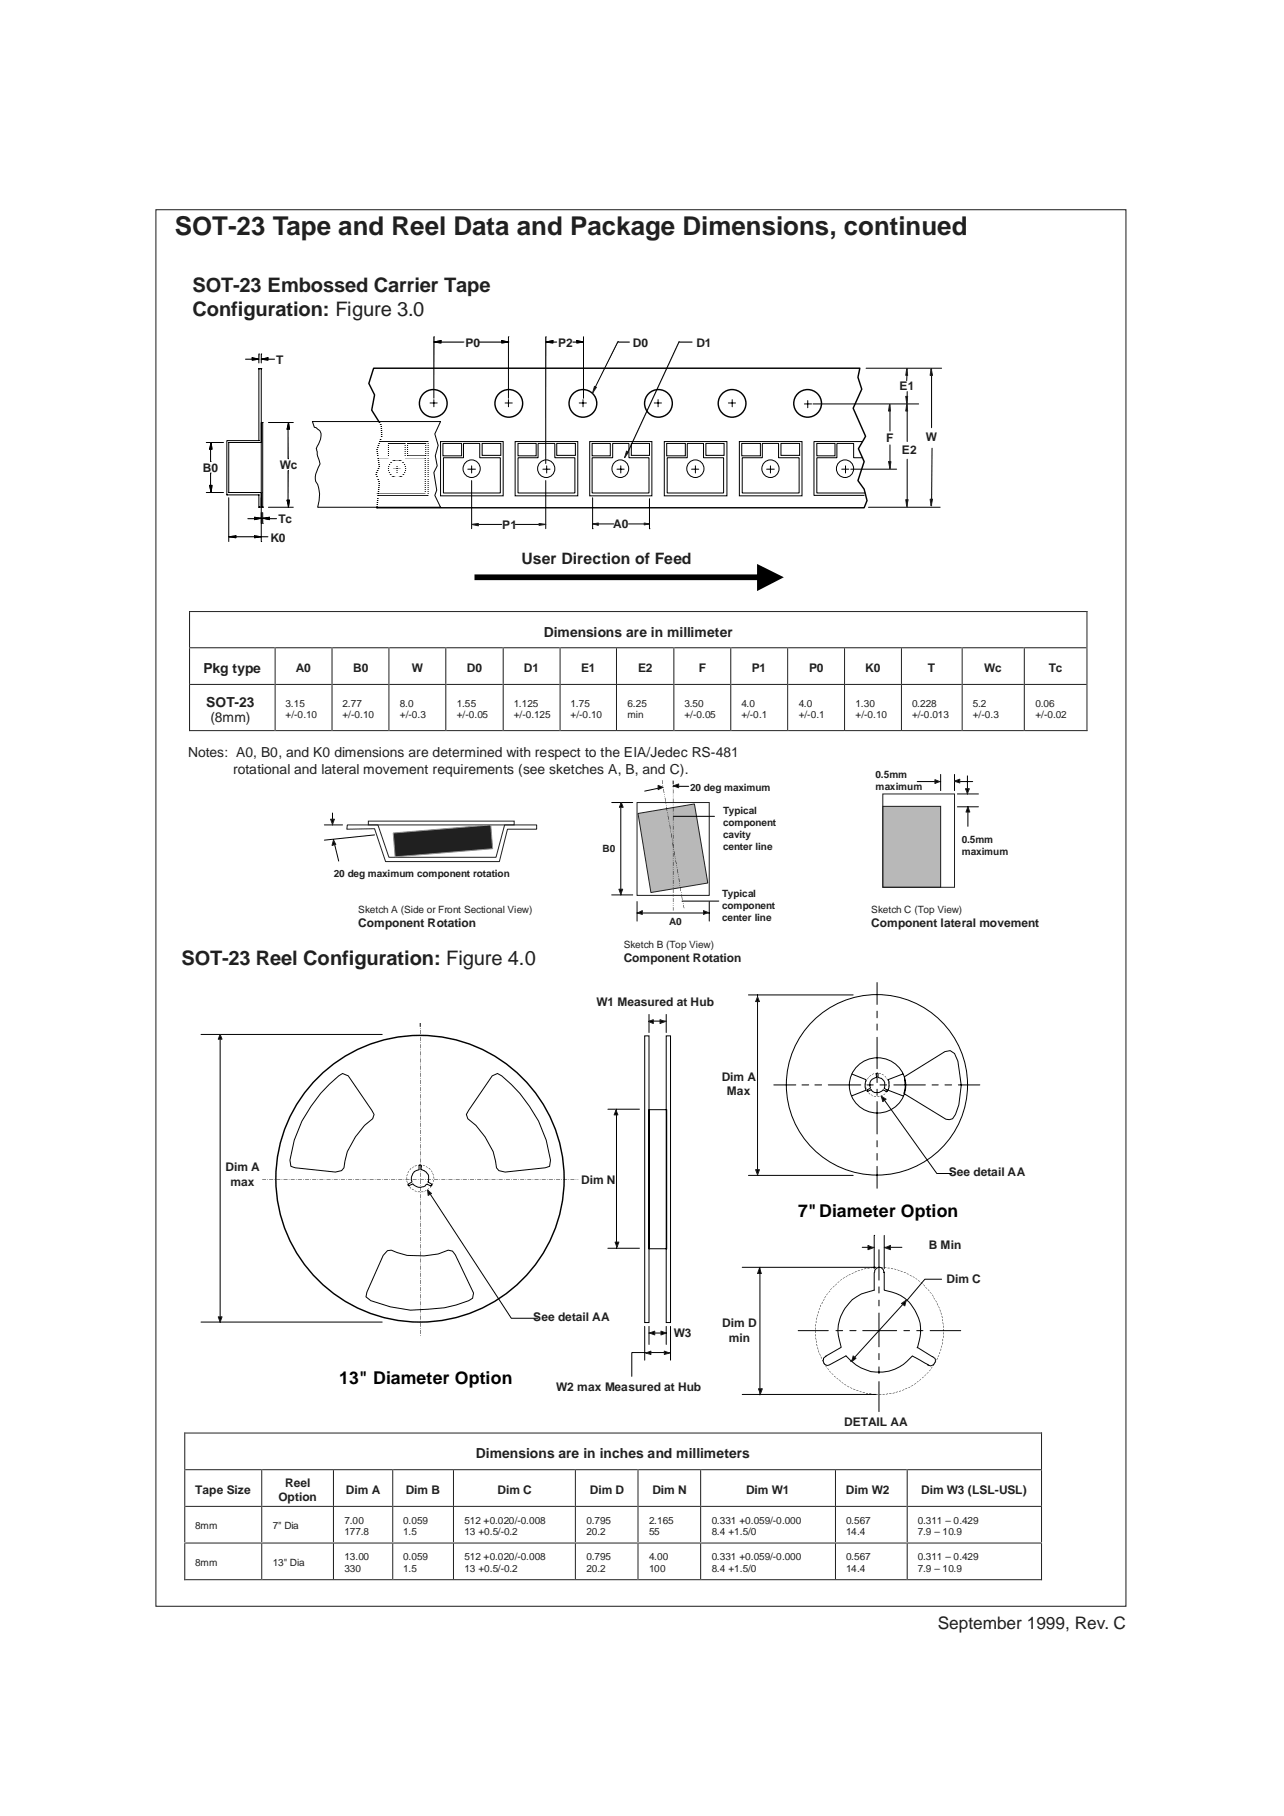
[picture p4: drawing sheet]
<svg xmlns="http://www.w3.org/2000/svg" width="210mm" height="297mm" viewBox="0 0 210 297" stroke-linecap="round" stroke-linejoin="round" font-family="sans-serif">
<defs><g id="words">
<text font-size="4.2" fill="#231f20" x="28.6" y="38.4">SOT-23 Tape and Reel Data and Package Dimensions, continued</text>
<g font-size="3.3" fill="#231f20">
<text x="31.5" y="47.8">SOT-23 Embossed Carrier Tape</text>
<text x="31.5" y="51.7">Configuration: Figure 3.0</text>
<text x="29.7" y="157.8">SOT-23 Reel Configuration: Figure 4.0</text>
</g>
<g font-size="2.9">
<text x="130.5" y="199">7&quot;Diameter Option</text>
<text x="55.4" y="226.4">13&quot; Diameter Option</text>
</g>
<text font-size="2.8" fill="#231f20" x="153.3" y="266.4">September 1999, Rev. C</text>
<text font-size="2.6" fill="#231f20" x="85.2" y="92.2">User Direction of Feed</text>
<g font-size="2.3" fill="#231f20">
<text x="88.9" y="104.2">Dimensions are in millimeter</text>
<text x="33.3" y="110.1">Pkg type</text>
<text x="33.7" y="115.6">SOT-23</text>
<text x="34.4" y="118.1">(8mm)</text>
<text x="30.8" y="123.9">Notes: A0, B0, and K0 dimensions are determined with respect to the EIA/Jedec RS-481</text>
<text x="38.1" y="126.6">rotational and lateral movement requirements (see sketches A, B, and C).</text>
<text x="77.8" y="238.5">Dimensions are in inches and millimeters</text>
</g>
<g font-size="1.9" fill="#231f20">
<text x="45.1" y="59.5">T</text>
<text x="76.1" y="56.7">P0</text>
<text x="91.2" y="56.7">P2</text>
<text x="103.4" y="56.7">D0</text>
<text x="113.8" y="56.7">D1</text>
<text x="147.1" y="63.8">E1</text>
<text x="33.2" y="77.1">B0</text>
<text x="45.8" y="76.7">Wc</text>
<text x="144.9" y="72.2">F</text>
<text x="147.4" y="74.3">E2</text>
<text x="151.4" y="72.2">W</text>
<text x="44.2" y="88.7">K0</text>
<text x="45.5" y="85.6">Tc</text>
<text x="82.1" y="86.6">P1</text>
<text x="100.2" y="86.4">A0</text>
<text x="48.3" y="109.9">A0</text>
<text x="57.7" y="109.9">B0</text>
<text x="67.3" y="109.9">W</text>
<text x="76.3" y="109.9">D0</text>
<text x="85.6" y="109.9">D1</text>
<text x="95" y="109.9">E1</text>
<text x="104.3" y="109.9">E2</text>
<text x="114.2" y="109.9">F</text>
<text x="122.9" y="109.9">P1</text>
<text x="132.3" y="109.9">P0</text>
<text x="141.4" y="109.9">K0</text>
<text x="151.7" y="109.9">T</text>
<text x="160.9" y="109.9">Wc</text>
<text x="171.4" y="109.9">Tc</text>
<text x="58.6" y="151.6">Component Rotation</text>
<text x="142.4" y="151.6">Component lateral movement</text>
<text x="102" y="157.3">Component Rotation</text>
<text x="97.5" y="164.5">W1 Measured at Hub</text>
<text x="118" y="176.8">Dim A</text>
<text x="118.8" y="179.1">Max</text>
<text x="36.8" y="191.5">Dim A</text>
<text x="37.7" y="193.9">max</text>
<text x="95" y="193.7">Dim N</text>
<text x="155.1" y="192.4">See detail AA</text>
<text x="151.8" y="204.3">B Min</text>
<text x="154.7" y="209.8">Dim C</text>
<text x="87.2" y="216.1">See detail AA</text>
<text x="110.2" y="218.7">W3</text>
<text x="118.1" y="217.1">Dim D</text>
<text x="119.1" y="219.5">min</text>
<text x="90.9" y="227.5">W2 max Measured at Hub</text>
<text x="138" y="233.2">DETAIL AA</text>
<text x="31.9" y="244.4">Tape Size</text>
<text x="45.5" y="245.5">Option</text>
<text x="46.6" y="243.2">Reel</text>
<text x="56.5" y="244.4">Dim A</text>
<text x="66.3" y="244.4">Dim B</text>
<text x="81.3" y="244.4">Dim C</text>
<text x="96.4" y="244.4">Dim D</text>
<text x="106.6" y="244.4">Dim N</text>
<text x="122" y="244.4">Dim W1</text>
<text x="138.3" y="244.4">Dim W2</text>
<text x="150.6" y="244.4">Dim W3 (LSL-USL)</text>
</g>
<g font-size="1.6" fill="#231f20">
<text x="46.7" y="115.6">3.15</text>
<text x="46.7" y="117.4">+/-0.10</text>
<text x="56" y="115.6">2.77</text>
<text x="56" y="117.4">+/-0.10</text>
<text x="65.4" y="115.6">8.0</text>
<text x="65.4" y="117.4">+/-0.3</text>
<text x="74.7" y="115.6">1.55</text>
<text x="74.7" y="117.4">+/-0.05</text>
<text x="84" y="115.6">1.125</text>
<text x="84" y="117.4">+/-0.125</text>
<text x="93.3" y="115.6">1.75</text>
<text x="93.3" y="117.4">+/-0.10</text>
<text x="102.6" y="115.6">6.25</text>
<text x="102.6" y="117.4">min</text>
<text x="111.9" y="115.6">3.50</text>
<text x="111.9" y="117.4">+/-0.05</text>
<text x="121.2" y="115.6">4.0</text>
<text x="121.2" y="117.4">+/-0.1</text>
<text x="130.6" y="115.6">4.0</text>
<text x="130.6" y="117.4">+/-0.1</text>
<text x="139.9" y="115.6">1.30</text>
<text x="139.9" y="117.4">+/-0.10</text>
<text x="149.1" y="115.6">0.228</text>
<text x="149.1" y="117.4">+/-0.013</text>
<text x="159" y="115.6">5.2</text>
<text x="159" y="117.4">+/-0.3</text>
<text x="169.3" y="115.6">0.06</text>
<text x="169.3" y="117.4">+/-0.02</text>
<text x="112.8" y="129.4">20 deg maximum</text>
<text x="143.1" y="127.3">0.5mm</text>
<text x="143.1" y="129.2">maximum</text>
<text x="118.2" y="133.2">Typical</text>
<text x="118.2" y="135.1">component</text>
<text x="118.2" y="137.1">cavity</text>
<text x="157.2" y="137.8">0.5mm</text>
<text x="54.6" y="143.4">20 deg maximum component rotation</text>
<text x="98.5" y="139.4">B0</text>
<text x="118.2" y="139">center line</text>
<text x="157.2" y="139.8">maximum</text>
<text x="58.6" y="149.4">Sketch A (Side or Front Sectional View)</text>
<text x="118.1" y="146.7">Typical</text>
<text x="118.1" y="148.7">component</text>
<text x="142.4" y="149.4">Sketch C (Top View)</text>
<text x="102" y="155.1">Sketch B (Top View)</text>
<text x="109.4" y="151.2">A0</text>
<text x="118.1" y="150.6">center line</text>
<text x="31.9" y="250.1">8mm</text>
<text x="44.6" y="250.1">7&quot; Dia</text>
<text x="56.3" y="249.2">7.00</text>
<text x="56.3" y="251.1">177.8</text>
<text x="65.9" y="249.2">0.059</text>
<text x="65.9" y="251.1">1.5</text>
<text x="75.9" y="249.2">512 +0.020/-0.008</text>
<text x="75.9" y="251.1">13 +0.5/-0.2</text>
<text x="95.9" y="249.2">0.795</text>
<text x="95.9" y="251.1">20.2</text>
<text x="106.1" y="249.2">2.165</text>
<text x="106.1" y="251.1">55</text>
<text x="116.3" y="249.2">0.331 +0.059/-0.000</text>
<text x="116.3" y="251.1">8.4 +1.5/0</text>
<text x="138.3" y="249.2">0.567</text>
<text x="138.3" y="251.1">14.4</text>
<text x="150" y="249.2">0.311 – 0.429</text>
<text x="150" y="251.1">7.9 – 10.9</text>
<text x="31.9" y="256.1">8mm</text>
<text x="44.6" y="256.1">13&quot; Dia</text>
<text x="56.3" y="255.2">13.00</text>
<text x="56.3" y="257.1">330</text>
<text x="65.9" y="255.2">0.059</text>
<text x="65.9" y="257.1">1.5</text>
<text x="75.9" y="255.2">512 +0.020/-0.008</text>
<text x="75.9" y="257.1">13 +0.5/-0.2</text>
<text x="95.9" y="255.2">0.795</text>
<text x="95.9" y="257.1">20.2</text>
<text x="106.1" y="255.2">4.00</text>
<text x="106.1" y="257.1">100</text>
<text x="116.3" y="255.2">0.331 +0.059/-0.000</text>
<text x="116.3" y="257.1">8.4 +1.5/0</text>
<text x="138.3" y="255.2">0.567</text>
<text x="138.3" y="257.1">14.4</text>
<text x="150" y="255.2">0.311 – 0.429</text>
<text x="150" y="257.1">7.9 – 10.9</text>
</g>
</g></defs>
<g fill="none" stroke="#231f20" stroke-width=".16">
<path d="M31 100v19.6M177.7 100v19.6M31.1 100h146.5M31.1 106h13.8M31.1 112h13.8M31.1 119.5h13.8M45 105.9v13.7M45.1 106h9.1M45.1 112h9.1M45.1 119.5h9.1M54.3 105.9v13.7M54.4 106h9.1"/>
<path d="M54.4 112h9.1M54.4 119.5h9.1M63.6 105.9v13.7M63.7 106h9.1M63.7 112h9.1M63.7 119.5h9.1M72.9 105.9v13.7M73 106h9.2M73 112h9.2M73 119.5h9.2M82.3 105.9v13.7M82.3 106h9.2"/>
<path d="M82.3 112h9.2M82.3 119.5h9.2M91.6 105.9v13.7M91.6 106h9.1M91.6 112h9.1M91.6 119.5h9.1M100.8 105.9v13.7M100.9 106h9.2M100.9 112h9.2M100.9 119.5h9.2M110.2 105.9v13.7M110.2 106h9.2"/>
<path d="M110.2 112h9.2M110.2 119.5h9.2M119.5 105.9v13.7M119.5 106h9.2M119.5 112h9.2M119.5 119.5h9.2M128.8 105.9v13.7M128.8 106h9.2M128.8 112h9.2M128.8 119.5h9.2M138.1 105.9v13.7M138.1 106h9.2"/>
<path d="M138.1 112h9.2M138.1 119.5h9.2M147.4 105.9v13.7M147.4 106h9.8M147.4 112h9.8M147.4 119.5h9.8M157.3 105.9v13.7M157.4 106h10M157.4 112h10M157.4 119.5h10M167.5 105.9v13.7M167.5 106h10.1"/>
<path d="M167.5 112h10.1M167.5 119.5h10.1M56.8 134.9h5l1.8 5.3h17.5l1.4-5.3h5.2v.7h-4.7l-1.4 5.3h-18.6l-1.8-5.3h-4.5zM60.2 134.3h23.9v.6h-23.9zM36 169.2l.3 .8h-.6zM106 167.1l.8-.3v.6zM107.9 166.8l.9 .3-.9 .3zM123.8 163l.4 .8h-.7zM144.1 179.3l.8 .5-.6 .4zM69.9 194.7l.6 .5-.5 .3zM100.7 181.6l.3 .8h-.6zM123.5 191.3h.7l-.4 .9z"/>
<path d="M35.7 215.4h.6l-.3 .8zM100.5 203.2h.7l-.3 .8zM106.2 218l.8-.3v.7zM108.1 217.7l.8 .3-.8 .4zM124.2 207.4l.3 .9h-.7zM141.9 203.7l.9 .4-.9 .3zM144.7 204.1l.9-.4v.7zM147.4 213.2l.7-.5-.2 .9zM30.2 234.3v17.9M30.3 234.4h139.9M105.5 221.3l.9-.3v.5zM108.6 221l.9 .3-.9 .2z"/>
<path d="M124 227.2h.6l-.3 .8zM139.5 221.8l.4 .4-.7 .5zM170.3 234.3v17.9M30.2 252.3v6.2M30.3 240.4h12.4M30.3 246.4h12.4M30.3 252.4h12.4M30.3 258.4h12.4M42.8 240.3v11.9M42.8 252.3v6.2M42.9 240.4h11.5M42.9 246.4h11.5"/>
<path d="M42.9 252.4h11.5M42.9 258.4h11.5M54.5 240.3v11.9M54.5 252.3v6.2M54.6 240.4h9.5M54.6 246.4h9.5M54.6 252.4h9.5M54.6 258.4h9.5M64.2 240.3v11.9M64.2 252.3v6.2M64.3 240.4h9.8M64.3 246.4h9.8"/>
<path d="M64.3 252.4h9.8M64.3 258.4h9.8M74.1 240.3v11.9M74.1 252.3v6.2M74.2 240.4h19.8M74.2 246.4h19.8M74.2 252.4h19.8M74.2 258.4h19.8M94.1 240.3v11.9M94.1 252.3v6.2M94.1 240.4h10.1M94.1 246.4h10.1"/>
<path d="M94.1 252.4h10.1M94.1 258.4h10.1M104.3 240.3v11.9M104.3 252.3v6.2M104.4 240.4h10.1M104.4 246.4h10.1M104.4 252.4h10.1M104.4 258.4h10.1M114.5 240.3v11.9M114.5 252.3v6.2M114.6 240.4h21.9M114.6 246.4h21.9"/>
<path d="M114.6 252.4h21.9M114.6 258.4h21.9M136.6 240.3v11.9M136.6 252.3v6.2M136.7 240.4h11.5M136.7 246.4h11.5M136.7 252.4h11.5M136.7 258.4h11.5M148.3 240.3v11.9M148.3 252.3v6.2M148.4 240.4h21.8M148.4 246.4h21.8"/>
<path d="M148.4 252.4h21.8M148.4 258.4h21.8M170.3 252.3v6.2"/>
</g>
<path d="M52 176.2a23.5 23.5 0 0 1 36.1 3.4 23.5 23.5 0 0 1-10.3 34.8 23.5 23.5 0 0 1-28.6-8.4 23.5 23.5 0 0 1 2.8-29.8z" fill="none" stroke="#000" stroke-width=".23"/>
<g fill="none" stroke="#000" stroke-width=".16">
<path d="M32.9 169.2h29.6M36 169.2v47M53.8 177.4l1.6-1.4 .6-.4 .9 .4 3.9 5.6 .4 .7-.3 .7a12 12 0 0 0-4.5 6.9l-.2 1.1-.4 .5-1 .2-6.5-.7-.7-.2-.2-1a20.8 20.8 0 0 1 6.4-12.4zM68.7 167.3v.7M80.5 176l.8-.4 .7 .4a22.3 22.3 0 0 1 8 13.8l-.2 1-.7 .2-6.5 .7-1-.2-.4-.5-.2-1.1a12 12 0 0 0-4.5-6.9l-.3-.7 .4-.7zM105.4 169.4h.7v46.9h-.7zM106.1 165.9v3M106.1 167h2.8M108.9 169.4h.7v46.9h-.7zM108.9 165.9v3M122.4 162.7h17.1M123.8 162.7v29.6"/>
<path d="M126.5 177.5h3.6M131.1 177.5h1.1M133.2 177.5h1.1M135.4 177.5h5.3M139.2 175.7l2.4 .9a2.35 2.35 0 0 0 0 1.7l-2.4 1M139.9 174.6a4.6 4.6 0 0 1 6.7-.4 4.6 4.6 0 0 1 0 6.7 4.6 4.6 0 0 1-6.7-.5 4.4 4.4 0 0 1 0-5.8zM141.7 177.5h1.1M142.4 178.2a1.24 1.24 0 0 0 2 0l.5 .3M142.4 178.2l-.5 .3M143.4 160.7v3.6M143.4 165.4v1.1M143.4 167.5v1"/>
<path d="M143.4 169.7v5.1M143.4 176v1.1M143.4 178.2v1M143.5 175.7v-.2l-.3 .2 .1 .5a1.25 1.25 0 0 0-1 1.8l-.6 .3v.2h.2M143.5 175.7v.5a1.21 1.21 0 0 1 1.1 1.8l.4 .3M143.8 177.5h1.1M144.1 179.3l9 12.6h2.5M145 178.2l.1 .3h-.2M146.1 177.5h5.2M147.6 175.7l-2.4 .9 .1 .3v.9l-.1 .5 2.4 1M147.8 176.1l6.7-4.1 .8-.1 .7 .4 .6 1.3 .5 3.9-.4 3.2-.5 1.6-.5 .7-.5 .1h-.6l-6.8-4.2a4.7 4.7 0 0 0 0-2.8zM152.4 177.5h1"/>
<path d="M154.5 177.5h1.1M156.7 177.5h3.5M68.8 190.7l-.1-.2-.2 .1v.7a1.57 1.57 0 0 0-1.2 2l-.6 .4v.2l.2 .1 .6-.3a1.52 1.52 0 0 0 2.3 0l.6 .3M68.9 190.7l-.1 .6a1.7 1.7 0 0 1 1.3 1l-.1 1 .6 .4-.1 .3-.1-.1M69.9 194.7l13.7 20.9h4.3M99.4 181.4h5.1M100.8 181.4v22.8M106.1 181.5h2.9v22.8h-2.9zM122.4 192.3h17.1M143.4 180.2v5.3M143.4 186.6v1M143.4 188.7v1.1"/>
<path d="M143.4 190.8v3.6M32.9 216.2h29.6M63.3 204.6l.7-.1 .9 .4a12 12 0 0 0 8.4-.4l.7 .1 .4 .7 3 6.2-.1 .9a15.8 15.8 0 0 1-7.3 1.7l-2.9 .2-3.3-.5-3.2-1.1-.8-.6 .2-.8 2.6-6zM99.4 204.2h5.1M105.4 217v5.5M106.1 217v2.9M106.1 218h2.8M108.9 217v2.9M109.6 217v5.5M121.3 207.3h21.9M124.2 207.3v20.9M130.5 217.7h4.9"/>
<path d="M136.7 217.7h1.1M138.9 217.7h1M141 204h1.9M141 217.7h5.6M142.9 208.1v2.9a6.8 6.8 0 0 0-5 3.4 5.9 5.9 0 0 0-.7 4.7l.3 1.3-2.6 1.5M143 202.1l-.1 5.4M143 208.1a.75 .75 0 0 1 .5-.8 .75 .75 0 0 1 .9 .4l.1 .4M143.7 204.4v5M143.7 210.5v1M143.7 212.7v.9M143.7 214.8v5.5M144.6 208.1v2.9a6.8 6.8 0 0 1 5.3 9.5"/>
<path d="M144.6 202.1v5.4M144.6 204h2.8M147.8 217.7h.9M148.1 212.7l-9 10M149.9 217.7h1M152.1 217.7h5M153.9 209.2h-2.7l-2.9 3.5M105.3 221.2h-2v3.9M105.4 221.2h4.2M121.3 228.1h21.9M135 221.9a.81 .81 0 0 0-.4 .7 .81 .81 0 0 0 .6 .7l.5-.1 2.6-1.4a6.9 6.9 0 0 0 10.9 0l2.5 1.5M143.7 221.4v1"/>
<path d="M143.7 223.6v1.1M143.7 226v4.9M149.9 220.4l2.5 1.5M152.5 221.9a.79 .79 0 0 1 .4 .9 .79 .79 0 0 1-.8 .6l-.4-.1"/>
<circle cx="143.4" cy="177.4" r="14.8"/>
</g>
<path d="M43.2 192.9v.1" fill="none" stroke="#000" stroke-width=".63" stroke-linecap="butt"/>
<g fill="#000">
<path d="M36 169.2l.3 .8h-.6zM106 167.1l.8-.3v.6zM107.9 166.8l.9 .3-.9 .3zM123.8 163l.4 .8h-.7zM144.1 179.3l.8 .5-.6 .4zM69.9 194.7l.6 .5-.5 .3zM100.7 181.6l.3 .8h-.6zM123.5 191.3h.7l-.4 .9zM35.7 215.4h.6l-.3 .8zM100.5 203.2h.7l-.3 .8zM106.2 218l.8-.3v.7zM108.1 217.7l.8 .3-.8 .4z"/>
<path d="M124.2 207.4l.3 .9h-.7zM141.9 203.7l.9 .4-.9 .3zM144.7 204.1l.9-.4v.7zM147.4 213.2l.7-.5-.2 .9zM105.5 221.3l.9-.3v.5zM108.6 221l.9 .3-.9 .2zM124 227.2h.6l-.3 .8zM139.5 221.8l.4 .4-.7 .5z"/>
<path d="M68.7 168.1v.2z" fill-rule="evenodd"/>
<path d="M68.7 168.4v.7z" fill-rule="evenodd"/>
<path d="M68.7 169.3v.1z" fill-rule="evenodd"/>
<path d="M68.7 169.6v.7z" fill-rule="evenodd"/>
<path d="M68.7 170.4v.2z" fill-rule="evenodd"/>
<path d="M68.7 170.8v.7z" fill-rule="evenodd"/>
<path d="M68.7 171.6v.2z" fill-rule="evenodd"/>
<path d="M68.7 171.9v.7z" fill-rule="evenodd"/>
<path d="M68.7 172.8v.1z" fill-rule="evenodd"/>
<path d="M68.7 173.1v.7z" fill-rule="evenodd"/>
<path d="M68.7 174v.1z" fill-rule="evenodd"/>
<path d="M68.7 174.3v.7z" fill-rule="evenodd"/>
<path d="M68.7 175.1v.2z" fill-rule="evenodd"/>
<path d="M68.7 175.4v.7z" fill-rule="evenodd"/>
<path d="M68.7 176.3v.1z" fill-rule="evenodd"/>
<path d="M68.7 176.6v.7z" fill-rule="evenodd"/>
<path d="M68.7 177.5v.1z" fill-rule="evenodd"/>
<path d="M68.7 177.8v.7z" fill-rule="evenodd"/>
<path d="M68.7 178.6v.2z" fill-rule="evenodd"/>
<path d="M68.7 178.9v.7z" fill-rule="evenodd"/>
<path d="M68.7 179.8v.2z" fill-rule="evenodd"/>
<path d="M141.5 177.1l.1 .4z" fill-rule="evenodd"/>
<path d="M141.5 177.7l.2 .4z" fill-rule="evenodd"/>
<path d="M141.6 176.8l.1-.1-.2 .3z" fill-rule="evenodd"/>
<path d="M141.7 178.2l.2 .3z" fill-rule="evenodd"/>
<path d="M142 176.2l-.3 .3z" fill-rule="evenodd"/>
<path d="M142 178.7l.3 .2-.1 .1z" fill-rule="evenodd"/>
<path d="M142.1 176.1l.3-.3v.1l-.3 .2z" fill-rule="evenodd"/>
<path d="M142.4 179.1v-.1l.3 .3z" fill-rule="evenodd"/>
<path d="M142.5 175.7l.4-.1z" fill-rule="evenodd"/>
<path d="M142.8 179.3h.1l.3 .1z" fill-rule="evenodd"/>
<path d="M143.1 175.5l.4 .1z" fill-rule="evenodd"/>
<path d="M143.4 179.4l.4-.1z" fill-rule="evenodd"/>
<path d="M143.9 179.3l.4-.1-.1 .1z" fill-rule="evenodd"/>
<path d="M143.6 175.5l.4 .2z" fill-rule="evenodd"/>
<path d="M144.4 179.1l.3-.2z" fill-rule="evenodd"/>
<path d="M144.2 175.7l.3 .2z" fill-rule="evenodd"/>
<path d="M145 178.4l.1 .1-.2 .3-.1-.1z" fill-rule="evenodd"/>
<path d="M144.6 176l.3 .3z" fill-rule="evenodd"/>
<path d="M145.3 177.9v.1l-.1 .3-.1-.1z" fill-rule="evenodd"/>
<path d="M144.9 176.4l.3 .4z" fill-rule="evenodd"/>
<path d="M145.3 177.5h.1l-.1 .3z" fill-rule="evenodd"/>
<path d="M145.2 176.9l.1-.1v.4z" fill-rule="evenodd"/>
<path d="M43.6 192.9l.2 .1z" fill-rule="evenodd"/>
<path d="M44 192.9l.7 .1z" fill-rule="evenodd"/>
<path d="M44.8 192.9l.2 .1z" fill-rule="evenodd"/>
<path d="M45.1 192.9l.7 .1z" fill-rule="evenodd"/>
<path d="M46 192.9l.1 .1z" fill-rule="evenodd"/>
<path d="M46.3 192.9l.7 .1z" fill-rule="evenodd"/>
<path d="M47.2 192.9l.1 .1z" fill-rule="evenodd"/>
<path d="M47.5 192.9l.7 .1z" fill-rule="evenodd"/>
<path d="M48.3 192.9l.2 .1z" fill-rule="evenodd"/>
<path d="M48.7 192.9l.7 .1z" fill-rule="evenodd"/>
<path d="M49.5 192.9l.2 .1z" fill-rule="evenodd"/>
<path d="M49.8 192.9l.7 .1z" fill-rule="evenodd"/>
<path d="M50.7 192.9l.1 .1z" fill-rule="evenodd"/>
<path d="M51 192.9l.7 .1z" fill-rule="evenodd"/>
<path d="M51.9 192.9l.1 .1z" fill-rule="evenodd"/>
<path d="M52.2 192.9l.7 .1z" fill-rule="evenodd"/>
<path d="M53 192.9l.2 .1z" fill-rule="evenodd"/>
<path d="M53.3 192.9l.7 .1z" fill-rule="evenodd"/>
<path d="M54.2 192.9l.2 .1z" fill-rule="evenodd"/>
<path d="M54.5 192.9l.7 .1z" fill-rule="evenodd"/>
<path d="M55.4 192.9l.1 .1z" fill-rule="evenodd"/>
<path d="M55.7 192.9l.7 .1z" fill-rule="evenodd"/>
<path d="M56.5 192.9l.2 .1z" fill-rule="evenodd"/>
<path d="M56.9 192.9l.7 .1z" fill-rule="evenodd"/>
<path d="M57.7 192.9l.2 .1z" fill-rule="evenodd"/>
<path d="M58 192.9l.7 .1z" fill-rule="evenodd"/>
<path d="M58.9 192.9l.1 .1z" fill-rule="evenodd"/>
<path d="M59.2 192.9l.7 .1z" fill-rule="evenodd"/>
<path d="M60.1 192.9l.1 .1z" fill-rule="evenodd"/>
<path d="M60.4 192.9l.7 .1z" fill-rule="evenodd"/>
<path d="M61.2 192.9l.2 .1z" fill-rule="evenodd"/>
<path d="M61.5 192.9l.7 .1z" fill-rule="evenodd"/>
<path d="M62.4 192.9l.2 .1z" fill-rule="evenodd"/>
<path d="M62.7 192.9l.7 .1z" fill-rule="evenodd"/>
<path d="M63.6 192.9l.1 .1z" fill-rule="evenodd"/>
<path d="M63.9 192.9l.7 .1z" fill-rule="evenodd"/>
<path d="M64.8 192.9l.1 .1z" fill-rule="evenodd"/>
<path d="M65.1 192.9l.7 .1z" fill-rule="evenodd"/>
<path d="M65.9 192.9l.2 .1z" fill-rule="evenodd"/>
<path d="M66.2 192.9l.7 .1z" fill-rule="evenodd"/>
<path d="M66.5 192.6v.4z" fill-rule="evenodd"/>
<path d="M66.5 193.1l.1 .4z" fill-rule="evenodd"/>
<path d="M66.5 192.1l.1-.1-.1 .4z" fill-rule="evenodd"/>
<path d="M66.6 193.7l.1-.1 .2 .4z" fill-rule="evenodd"/>
<path d="M66.8 191.6l-.2 .3z" fill-rule="evenodd"/>
<path d="M67 194l.2 .4-.3-.3z" fill-rule="evenodd"/>
<path d="M67.1 192.9l.2 .1z" fill-rule="evenodd"/>
<path d="M67.1 191.2l-.2 .2 .3-.3 .1 .1z" fill-rule="evenodd"/>
<path d="M67.3 194.4l.3 .3z" fill-rule="evenodd"/>
<path d="M67.4 192.9l.7 .1z" fill-rule="evenodd"/>
<path d="M67.3 191l.3-.2-.2 .3z" fill-rule="evenodd"/>
<path d="M67.8 194.8l.3 .1z" fill-rule="evenodd"/>
<path d="M67.8 190.7l.4-.1z" fill-rule="evenodd"/>
<path d="M68.3 192.9l.1 .1z" fill-rule="evenodd"/>
<path d="M68.3 195l.4-.1z" fill-rule="evenodd"/>
<path d="M68.6 192.9l.7 .1z" fill-rule="evenodd"/>
<path d="M68.3 190.5h.7z" fill-rule="evenodd"/>
<path d="M68.7 180.1v.7z" fill-rule="evenodd"/>
<path d="M68.7 181v.1z" fill-rule="evenodd"/>
<path d="M68.7 181.3v.7z" fill-rule="evenodd"/>
<path d="M68.7 182.1v.2z" fill-rule="evenodd"/>
<path d="M68.7 182.4v.7z" fill-rule="evenodd"/>
<path d="M68.7 183.3v.2z" fill-rule="evenodd"/>
<path d="M68.7 183.6v.7z" fill-rule="evenodd"/>
<path d="M68.7 184.5v.1z" fill-rule="evenodd"/>
<path d="M68.7 184.8v.7z" fill-rule="evenodd"/>
<path d="M68.7 185.6v.2z" fill-rule="evenodd"/>
<path d="M68.7 185.9v.7z" fill-rule="evenodd"/>
<path d="M68.7 186.8v.2z" fill-rule="evenodd"/>
<path d="M68.7 187.1v.7z" fill-rule="evenodd"/>
<path d="M68.7 188v.1z" fill-rule="evenodd"/>
<path d="M68.7 188.3v.7z" fill-rule="evenodd"/>
<path d="M68.7 189.1v.2z" fill-rule="evenodd"/>
<path d="M68.7 189.5v.7z" fill-rule="evenodd"/>
<path d="M68.7 190.3v.2z" fill-rule="evenodd"/>
<path d="M68.7 190.6v.7z" fill-rule="evenodd"/>
<path d="M68.7 191.5v.1z" fill-rule="evenodd"/>
<path d="M68.7 191.8v.7z" fill-rule="evenodd"/>
<path d="M68.7 192.6v.2z" fill-rule="evenodd"/>
<path d="M68.7 193v.7z" fill-rule="evenodd"/>
<path d="M68.7 193.8v.2z" fill-rule="evenodd"/>
<path d="M68.7 194.1v.7z" fill-rule="evenodd"/>
<path d="M68.7 195v.1z" fill-rule="evenodd"/>
<path d="M68.7 195.3v.7z" fill-rule="evenodd"/>
<path d="M68.7 196.2v.1z" fill-rule="evenodd"/>
<path d="M68.7 196.5v.7z" fill-rule="evenodd"/>
<path d="M68.7 197.3v.2z" fill-rule="evenodd"/>
<path d="M68.7 197.6v.7z" fill-rule="evenodd"/>
<path d="M68.7 198.5v.1z" fill-rule="evenodd"/>
<path d="M68.7 198.8v.7z" fill-rule="evenodd"/>
<path d="M68.7 199.7v.1z" fill-rule="evenodd"/>
<path d="M68.9 194.9l.3 .1h-.4z" fill-rule="evenodd"/>
<path d="M69.4 194.8l.4-.1-.4 .2z" fill-rule="evenodd"/>
<path d="M69.1 190.5l.3 .2z" fill-rule="evenodd"/>
<path d="M69.4 192.9l.2 .1z" fill-rule="evenodd"/>
<path d="M69.8 192.9l.7 .1z" fill-rule="evenodd"/>
<path d="M69.8 194.6l.3-.2z" fill-rule="evenodd"/>
<path d="M69.6 190.8l.3 .2z" fill-rule="evenodd"/>
<path d="M70.5 194l-.2 .3z" fill-rule="evenodd"/>
<path d="M70.1 191l.3 .3z" fill-rule="evenodd"/>
<path d="M70.7 193.6l.1-.1-.2 .3z" fill-rule="evenodd"/>
<path d="M70.5 191.5l.2 .2-.1 .1z" fill-rule="evenodd"/>
<path d="M70.6 192.9l.2 .1z" fill-rule="evenodd"/>
<path d="M70.8 193h.1l-.1 .3z" fill-rule="evenodd"/>
<path d="M70.8 192.5l.1-.1v.4z" fill-rule="evenodd"/>
<path d="M70.7 191.9h.1l.1 .4z" fill-rule="evenodd"/>
<path d="M70.9 192.9l.7 .1z" fill-rule="evenodd"/>
<path d="M71.8 192.9l.1 .1z" fill-rule="evenodd"/>
<path d="M72.1 192.9l.7 .1z" fill-rule="evenodd"/>
<path d="M73 192.9l.1 .1z" fill-rule="evenodd"/>
<path d="M73.3 192.9l.7 .1z" fill-rule="evenodd"/>
<path d="M74.1 192.9l.2 .1z" fill-rule="evenodd"/>
<path d="M74.4 192.9l.7 .1z" fill-rule="evenodd"/>
<path d="M75.3 192.9l.2 .1z" fill-rule="evenodd"/>
<path d="M75.6 192.9l.7 .1z" fill-rule="evenodd"/>
<path d="M76.5 192.9l.1 .1z" fill-rule="evenodd"/>
<path d="M76.8 192.9l.7 .1z" fill-rule="evenodd"/>
<path d="M77.6 192.9l.2 .1z" fill-rule="evenodd"/>
<path d="M78 192.9l.7 .1z" fill-rule="evenodd"/>
<path d="M78.8 192.9l.2 .1z" fill-rule="evenodd"/>
<path d="M79.1 192.9l.7 .1z" fill-rule="evenodd"/>
<path d="M80 192.9l.1 .1z" fill-rule="evenodd"/>
<path d="M80.3 192.9l.7 .1z" fill-rule="evenodd"/>
<path d="M81.2 192.9l.1 .1z" fill-rule="evenodd"/>
<path d="M81.5 192.9l.7 .1z" fill-rule="evenodd"/>
<path d="M82.3 192.9l.2 .1z" fill-rule="evenodd"/>
<path d="M82.6 192.9l.8 .1z" fill-rule="evenodd"/>
<path d="M83.5 192.9l.2 .1z" fill-rule="evenodd"/>
<path d="M83.8 192.9l.7 .1z" fill-rule="evenodd"/>
<path d="M84.7 192.9l.1 .1z" fill-rule="evenodd"/>
<path d="M85 192.9l.7 .1z" fill-rule="evenodd"/>
<path d="M85.9 192.9l.1 .1z" fill-rule="evenodd"/>
<path d="M86.2 192.9l.7 .1z" fill-rule="evenodd"/>
<path d="M87 192.9l.2 .1z" fill-rule="evenodd"/>
<path d="M87.3 192.9l.7 .1z" fill-rule="evenodd"/>
<path d="M88.2 192.9l.2 .1z" fill-rule="evenodd"/>
<path d="M88.5 192.9l.7 .1z" fill-rule="evenodd"/>
<path d="M89.4 192.9l.1 .1z" fill-rule="evenodd"/>
<path d="M89.7 192.9l.7 .1z" fill-rule="evenodd"/>
<path d="M90.5 192.9l.2 .1z" fill-rule="evenodd"/>
<path d="M90.9 192.9l.7 .1z" fill-rule="evenodd"/>
<path d="M91.7 192.9l.2 .1z" fill-rule="evenodd"/>
<path d="M92 192.9l.7 .1z" fill-rule="evenodd"/>
<path d="M92.9 192.9l.1 .1z" fill-rule="evenodd"/>
<path d="M93.2 192.9l.7 .1z" fill-rule="evenodd"/>
<path d="M94.1 192.9l.1 .1z" fill-rule="evenodd"/>
<path d="M94.4 192.9l.1 .1z" fill-rule="evenodd"/>
<path d="M68.7 200v.7z" fill-rule="evenodd"/>
<path d="M68.7 200.8v.2z" fill-rule="evenodd"/>
<path d="M68.7 201.1v.7z" fill-rule="evenodd"/>
<path d="M68.7 202v.2z" fill-rule="evenodd"/>
<path d="M68.7 202.3v.7z" fill-rule="evenodd"/>
<path d="M68.7 203.2v.1z" fill-rule="evenodd"/>
<path d="M68.7 203.5v.7z" fill-rule="evenodd"/>
<path d="M68.7 204.3v.2z" fill-rule="evenodd"/>
<path d="M68.7 204.6v.7z" fill-rule="evenodd"/>
<path d="M68.7 205.5v.2z" fill-rule="evenodd"/>
<path d="M68.7 205.8v.7z" fill-rule="evenodd"/>
<path d="M68.7 206.7v.1z" fill-rule="evenodd"/>
<path d="M68.7 207v.7z" fill-rule="evenodd"/>
<path d="M68.7 207.8v.2z" fill-rule="evenodd"/>
<path d="M68.7 208.1v.7z" fill-rule="evenodd"/>
<path d="M68.7 209v.2z" fill-rule="evenodd"/>
<path d="M68.7 209.3v.7z" fill-rule="evenodd"/>
<path d="M68.7 210.2v.1z" fill-rule="evenodd"/>
<path d="M68.7 210.5v.7z" fill-rule="evenodd"/>
<path d="M68.7 211.3v.2z" fill-rule="evenodd"/>
<path d="M68.7 211.7v.7z" fill-rule="evenodd"/>
<path d="M68.7 212.5v.2z" fill-rule="evenodd"/>
<path d="M68.7 212.8v.7z" fill-rule="evenodd"/>
<path d="M68.7 213.7v.1z" fill-rule="evenodd"/>
<path d="M68.7 214v.7z" fill-rule="evenodd"/>
<path d="M68.7 214.8v.2z" fill-rule="evenodd"/>
<path d="M68.7 215.2v.7z" fill-rule="evenodd"/>
<path d="M68.7 216v.2z" fill-rule="evenodd"/>
<path d="M68.7 216.3v.7z" fill-rule="evenodd"/>
<path d="M68.7 217.2v.1z" fill-rule="evenodd"/>
<path d="M68.7 217.5v.7z" fill-rule="evenodd"/>
<path d="M68.7 218.4v.1z" fill-rule="evenodd"/>
<path d="M133.4 216.6l-.1 .4z" fill-rule="evenodd"/>
<path d="M133.3 217.1l.1 .4z" fill-rule="evenodd"/>
<path d="M133.3 217.7l.1 .3z" fill-rule="evenodd"/>
<path d="M133.3 218.2l.1 .4z" fill-rule="evenodd"/>
<path d="M133.3 218.8l.1-.1 .1 .4z" fill-rule="evenodd"/>
<path d="M133.4 216.1l.1-.1v.4z" fill-rule="evenodd"/>
<path d="M133.4 219.3l.1 .3v.1z" fill-rule="evenodd"/>
<path d="M133.5 219.8l.1 .4z" fill-rule="evenodd"/>
<path d="M133.5 215.5h.1l-.1 .4z" fill-rule="evenodd"/>
<path d="M133.6 215l-.1 .3z" fill-rule="evenodd"/>
<path d="M133.8 214.5v.3z" fill-rule="evenodd"/>
<path d="M134 213.9l.1 .1-.2 .3-.1-.1z" fill-rule="evenodd"/>
<path d="M134.2 213.4l-.1 .4z" fill-rule="evenodd"/>
<path d="M134.5 212.9l-.2 .4z" fill-rule="evenodd"/>
<path d="M134.7 212.4l.1 .1-.3 .3z" fill-rule="evenodd"/>
<path d="M134.9 212h.1l-.1 .4-.1-.1z" fill-rule="evenodd"/>
<path d="M135.3 211.6l-.2 .3z" fill-rule="evenodd"/>
<path d="M135.6 211.1l.1 .1-.3 .2z" fill-rule="evenodd"/>
<path d="M135.7 211l.3-.3-.2 .3z" fill-rule="evenodd"/>
<path d="M136.1 210.6l.3-.3-.2 .3z" fill-rule="evenodd"/>
<path d="M136.5 210.2l.3-.3-.2 .4z" fill-rule="evenodd"/>
<path d="M136.9 209.8l.3-.2-.2 .3z" fill-rule="evenodd"/>
<path d="M137.4 209.4l.2-.2 .1 .1z" fill-rule="evenodd"/>
<path d="M137.8 209.2l.3-.3v.1z" fill-rule="evenodd"/>
<path d="M138.2 208.8l.3-.2 .1 .1-.3 .2z" fill-rule="evenodd"/>
<path d="M138.7 208.5l.3-.1 .1 .1-.3 .1z" fill-rule="evenodd"/>
<path d="M139.2 208.3l.3-.2z" fill-rule="evenodd"/>
<path d="M139.7 208.1l.3-.2 .1 .1z" fill-rule="evenodd"/>
<path d="M140.2 207.9l.4-.1z" fill-rule="evenodd"/>
<path d="M140.8 207.7h.3l-.4 .1z" fill-rule="evenodd"/>
<path d="M141.3 207.5h.4z" fill-rule="evenodd"/>
<path d="M141.8 207.4h.4z" fill-rule="evenodd"/>
<path d="M142.4 207.4h.4z" fill-rule="evenodd"/>
<path d="M142.9 207.3h.4z" fill-rule="evenodd"/>
<path d="M143.5 207.3h.3z" fill-rule="evenodd"/>
<path d="M144 207.3h.4z" fill-rule="evenodd"/>
<path d="M144.6 207.3l.3 .1z" fill-rule="evenodd"/>
<path d="M145.1 207.4h.4z" fill-rule="evenodd"/>
<path d="M145.6 207.4l.4 .1v.1z" fill-rule="evenodd"/>
<path d="M146.2 207.5l.3 .2z" fill-rule="evenodd"/>
<path d="M146.7 207.7l.4 .1z" fill-rule="evenodd"/>
<path d="M147.2 207.8l.4 .2-.1 .1z" fill-rule="evenodd"/>
<path d="M147.8 208.1l.3 .1z" fill-rule="evenodd"/>
<path d="M148.2 208.3l.3 .2z" fill-rule="evenodd"/>
<path d="M148.7 208.5l.4 .2-.1 .1z" fill-rule="evenodd"/>
<path d="M149.2 208.8l.4 .2-.4-.2z" fill-rule="evenodd"/>
<path d="M149.6 209.1l.3 .2z" fill-rule="evenodd"/>
<path d="M150.1 209.4l.3 .2z" fill-rule="evenodd"/>
<path d="M150.5 209.8l.1-.1 .2 .3z" fill-rule="evenodd"/>
<path d="M150.9 210.2l.1-.1 .2 .3z" fill-rule="evenodd"/>
<path d="M151.3 210.6l.1-.1 .2 .3z" fill-rule="evenodd"/>
<path d="M151.7 210.9l.3 .3-.3-.2z" fill-rule="evenodd"/>
<path d="M152 211.3l.3 .3-.1 .1z" fill-rule="evenodd"/>
<path d="M152.4 211.7l.2 .3-.1 .1z" fill-rule="evenodd"/>
<path d="M152.6 212.3l.1-.1 .1 .4z" fill-rule="evenodd"/>
<path d="M152.9 212.7h.1l.1 .3v.1z" fill-rule="evenodd"/>
<path d="M153.1 213.2l.1-.1 .2 .4z" fill-rule="evenodd"/>
<path d="M153.4 213.7l.2 .3z" fill-rule="evenodd"/>
<path d="M153.6 214.1l.2 .4z" fill-rule="evenodd"/>
<path d="M153.8 214.7l.1 .3v.1z" fill-rule="evenodd"/>
<path d="M154 219.6l.1-.1v.4z" fill-rule="evenodd"/>
<path d="M153.9 215.2l.2 .3-.1 .1z" fill-rule="evenodd"/>
<path d="M154.2 219l-.1 .4z" fill-rule="evenodd"/>
<path d="M154 215.8l.2 .3z" fill-rule="evenodd"/>
<path d="M154.2 218.5v-.1v.4z" fill-rule="evenodd"/>
<path d="M154.2 218v-.1v.4z" fill-rule="evenodd"/>
<path d="M154.2 217.4v-.1v.4z" fill-rule="evenodd"/>
<path d="M154.2 216.8v.4z" fill-rule="evenodd"/>
<path d="M154.1 216.3l.1-.1v.4z" fill-rule="evenodd"/>
<path d="M133.6 220.4l.2 .4z" fill-rule="evenodd"/>
<path d="M133.8 220.8l.1 .4z" fill-rule="evenodd"/>
<path d="M133.9 221.4l.3 .3-.1 .1z" fill-rule="evenodd"/>
<path d="M134.2 221.9l.2 .3z" fill-rule="evenodd"/>
<path d="M134.4 222.4l.2 .3z" fill-rule="evenodd"/>
<path d="M134.6 222.9l.3 .3z" fill-rule="evenodd"/>
<path d="M134.9 223.3l.3 .3z" fill-rule="evenodd"/>
<path d="M135.3 223.8l.2 .3z" fill-rule="evenodd"/>
<path d="M135.6 224.3v-.1l.3 .3z" fill-rule="evenodd"/>
<path d="M136 224.6l.3 .3z" fill-rule="evenodd"/>
<path d="M136.3 225.1l.4 .2z" fill-rule="evenodd"/>
<path d="M136.7 225.4h.1l.2 .3z" fill-rule="evenodd"/>
<path d="M137.1 225.8l.1-.1 .3 .3z" fill-rule="evenodd"/>
<path d="M137.6 226.1l.3 .2z" fill-rule="evenodd"/>
<path d="M138 226.5l.1-.1 .3 .2z" fill-rule="evenodd"/>
<path d="M138.5 226.7l.3 .1v.1z" fill-rule="evenodd"/>
<path d="M139 226.9l.3 .3z" fill-rule="evenodd"/>
<path d="M139.5 227.2l.4 .1-.1 .1z" fill-rule="evenodd"/>
<path d="M139.9 227.4l.4 .1z" fill-rule="evenodd"/>
<path d="M140.5 227.5l.4 .2h-.3z" fill-rule="evenodd"/>
<path d="M141 227.7l.4 .1-.1 .1z" fill-rule="evenodd"/>
<path d="M142.1 227.9l.3 .1z" fill-rule="evenodd"/>
<path d="M142.6 228l.4 .1z" fill-rule="evenodd"/>
<path d="M143.1 228.1l.4-.1z" fill-rule="evenodd"/>
<path d="M143.7 228.1l.4-.1-.3 .2z" fill-rule="evenodd"/>
<path d="M144.2 228.1l.4-.1z" fill-rule="evenodd"/>
<path d="M144.8 228l.4-.1-.3 .2z" fill-rule="evenodd"/>
<path d="M145.3 227.9h.4l-.3 .1z" fill-rule="evenodd"/>
<path d="M145.9 227.9l.4-.1-.3 .1z" fill-rule="evenodd"/>
<path d="M146.4 227.7l.4-.1z" fill-rule="evenodd"/>
<path d="M147 227.5h.3z" fill-rule="evenodd"/>
<path d="M147.4 227.4l.4-.2-.3 .3z" fill-rule="evenodd"/>
<path d="M148 227.2l.3-.2z" fill-rule="evenodd"/>
<path d="M148.5 227l.3-.2z" fill-rule="evenodd"/>
<path d="M148.9 226.7l.4-.2-.3 .3z" fill-rule="evenodd"/>
<path d="M149.4 226.5l.3-.3 .1 .1z" fill-rule="evenodd"/>
<path d="M149.9 226.1l.3-.2z" fill-rule="evenodd"/>
<path d="M150.3 225.8l.3-.3-.3 .3z" fill-rule="evenodd"/>
<path d="M150.7 225.4l.3-.2z" fill-rule="evenodd"/>
<path d="M151.1 225.1l.3-.3-.2 .3z" fill-rule="evenodd"/>
<path d="M151.5 224.7l.3-.3z" fill-rule="evenodd"/>
<path d="M152.1 224l-.2 .3z" fill-rule="evenodd"/>
<path d="M152.4 223.6l-.2 .3z" fill-rule="evenodd"/>
<path d="M152.7 223.1l-.2 .3z" fill-rule="evenodd"/>
<path d="M152.9 222.7l.2-.1-.3 .3z" fill-rule="evenodd"/>
<path d="M153.2 222.1l.1 .1-.2 .3z" fill-rule="evenodd"/>
<path d="M153.5 221.6v.1l-.2 .3z" fill-rule="evenodd"/>
<path d="M153.6 221.2l-.1 .3z" fill-rule="evenodd"/>
<path d="M153.8 220.6l.1 .2-.2 .2z" fill-rule="evenodd"/>
<path d="M153.9 220.1h.1l-.1 .4z" fill-rule="evenodd"/>
</g>
<path d="M141.7 227.9h.1" fill="none" stroke="#000" stroke-width=".31"/>
<path d="M64.3 136.3l15.9-1.4 .3 3.9-15.9 1.3z" fill-rule="evenodd" fill="#231f20"/>
<path d="M64.3 136.3l15.9-1.4 .3 3.9-15.9 1.3z" fill="none" stroke="#878f96" stroke-width=".16"/>
<path d="M53 134.9h3M54.4 133v1.9M54.5 137.3l.9 3.5M61.2 136.6l-8.2 .8" fill="none" stroke="#000" stroke-width=".16"/>
<path d="M144.3 131.9h9.5v13.2h-9.5z" fill-rule="evenodd" fill="#b3b9c0"/>
<path d="M144.3 131.9h9.5v13.2h-9.5zM144.3 129.9h11.7v15.2h-11.7z" fill="none" stroke="#231f20" stroke-width=".16"/>
<path d="M149.9 127.8h3.9M153.8 126.7v2.6M156 126.7v2.6M156 127.8h3M156.5 129.9h3.4M156.5 132h3.4M158.2 126.9v3M158.2 132v3.2" fill="none" stroke="#000" stroke-width=".16"/>
<path d="M104.3 133.1l9.2-1.6 2.2 12.9-9.3 1.6z" fill-rule="evenodd" fill="#b3b9c0"/>
<g fill="none" stroke="#231f20" stroke-width=".16">
<path d="M41.2 58.5l1.1 .2-1.1 .2zM42.7 58.7l1.1-.2v.4zM70.9 55.9l1.2-.2v.4zM82 55.7l1.1 .2-1.1 .2zM89.2 55.9l1.2-.2v.4zM94.3 55.7l1.1 .2-1.1 .2zM34.3 79.4h.4l-.2 1.2zM34.5 72.4l.2 1.1h-.4zM47.2 69.1l.1 1.1h-.4zM97.2 63.2l.3 .1-.6 1zM102.4 73.8l.3 .1-.6 1zM145.3 75.5h.3l-.1 1.2z"/>
<path d="M145.4 66.1l.2 1.1h-.3zM148.1 64.8h.3l-.2 1.2zM148.2 60.3l.2 1.1h-.3zM152.2 60.3l.2 1.1h-.3zM37.4 87.8l1.2-.2v.4zM41.6 84.6l1.1 .2-1.1 .2zM41.6 87.6l1.1 .2-1.1 .2zM42.7 80.6h.1M42.9 84.8l1.1-.2v.4zM46.9 81.8h.4l-.1 1.1zM77.1 85.8l1.1-.2v.4zM88.1 85.6l1.1 .2-1.1 .1z"/>
<path d="M97 85.7l.8-.2v.4zM105.3 85.5l.8 .2-.8 .2zM152.1 81.6h.3l-.2 1.1zM54 134h.7l-.3 .9zM54.5 137.4l.4 .7-.6 .2zM101.6 131.3l.3 .7h-.6zM104.1 131.3h11.8v15.2h-11.8zM104.3 133.1l9.2-1.6 2.2 12.9-9.3 1.6zM107.6 128.5l.8 .3-.8 .4zM110.1 128.5l.8-.3v.7zM152.8 127.5l.8 .3-.8 .4zM156 127.8l.9-.3v.6z"/>
<path d="M157.8 129h.7l-.3 .8zM158.2 132l.3 .8h-.6zM101.2 145.4h.6l-.3 .9zM104.2 149.3l.8-.4v.7zM115 148.9l.8 .4-.8 .3z"/>
</g>
<g fill="none" stroke="#000" stroke-width=".16">
<path d="M40.1 58.7h1.1M41.2 58.5l1.1 .2-1.1 .2zM42.4 57.9l-.1 1.5M42.7 58.7l1.1-.2v.4zM42.7 58.7h.1M42.8 57.9l-.1 1.5M43.8 58.7h1.1M70.9 55.9l1.2-.2v.4zM71 55.1v10M71 55.1l-.1 10M72.1 55.9h3.7M78.3 55.9h3.7"/>
<path d="M82 55.7l1.1 .2-1.1 .2zM83.1 55.9h.1M83.2 55.1v10M83.2 55.1l-.1 10M89.2 55.9l1.2-.2v.4zM89.3 55.1v20.7M89.3 55.1l-.1 20.7M90.4 55.9h.6M93.7 55.9h.6M94.3 55.7l1.1 .2-1.1 .2zM95.4 55.1v10M101.1 55.9l-3.8 7.4"/>
<path d="M101.1 55.9h1.8M111 55.9h2.1M111 55.9l-8.5 18.3M33.7 72.4h2.8M34.3 79.4h.4l-.2 1.2zM34.4 73.5l.1 2M34.5 73.5v2M34.5 77.4v2M34.5 77.4l-.1 2M34.5 72.4l.2 1.1h-.4zM37.4 72.4h.1M37.4 72.4v8.2"/>
<path d="M42.3 72.1h-5.2l.1 8.8M42.4 72.1l-.1-11.8h.5l-.1 12.1h-5.3M42.7 69.1h.2v13.8h-.2zM42.9 69.1h.1M43.9 69.1h4M47.1 70.2l.1 4.8M47.1 70.2v4.8M47.1 77v4.8M47.2 77l-.1 4.8M47.2 69.1l.1 1.1h-.4zM62 74.9h1.5v-2.4h2.7v2.4h3.3v5.7h-7.9M62.1 72.2h7.9v8.8h-8.2"/>
<path d="M64.3 76.7h1.2M64.9 76.2v1.2M66.6 72.5h3v2.1h-3zM70.3 65.9h1.2M70.9 65.4v1.1M72 72.2h10.3v8.9h-10.3zM72.4 72.5h3.1v2.1h-3.1zM72.5 74.9h3.3v-2.4h2.6v2.4h3.4v5.7h-9.3zM76.5 76.7h1.2M77.1 76.2v1.2M77.1 78.6v7.9M78.8 72.5h3.1v2h-3.1z"/>
<path d="M82.6 65.9h1.1M83.1 65.4v1.1M84.2 72.2h10.3v8.9h-10.3zM84.7 72.5h3v2.1h-3zM84.7 74.9h3.3v-2.4h2.7v2.4h3.3v5.7h-9.3zM88.7 76.7h1.2M89.2 78.6v7.9M89.4 76.2v1.2M91 72.5h3.1v2h-3.1zM94.7 65.9h1.2M95.3 65.4v1.1M96.4 72.2h10.2v8.9h-10.2z"/>
<path d="M96.8 72.5h3v2.1h-3zM96.8 74.9h3.4v-2.4h2.6v2.4h3.3v5.7h-9.3zM100.9 76.7h1.1M101.5 76.2v1.2M103.2 72.5h3v2h-3zM107 65.9h1.1M107.6 65.4v1.1M108.6 72.2h10.2v8.9h-10.2zM109 72.5h3v2.1h-3zM109.1 74.9h3.2v-2.4h2.7v2.4h3.3v5.7h-9.2zM113.1 76.7h1.1M113.7 76.2v1.2"/>
<path d="M115.4 72.5h3v2h-3zM119.1 65.9h1.1M119.7 65.4v1.1M120.9 72.2h10.2v8.9h-10.2zM121.3 72.5h3v2.1h-3zM121.3 74.9h3.3v-2.4h2.7v2.4h3.3v5.7h-9.3zM125.3 76.7h1.3M125.9 76.2v1.2M127.7 72.5h3v2h-3zM131.5 66.1h1.2M132 65.5v1.2M132.9 66.1h17.3"/>
<path d="M133.5 72.5h3v2.1h-3zM137.6 76.7h1.2M138.2 76.2v1.2M139.1 76.7h7.5M141 72.2h-7.9v8.8h8.2M141 74.9h-1.5v-2.4h-2.7v2.4h-3.3v5.7h7.9M141.6 60.2h12.3M145.5 66.1v4.4M145.5 72.8v3.9M148.3 60.3l-.1 2M148.3 64v2M152.3 60.3v9.7"/>
<path d="M152.4 73.3l-.1 9.4M33.7 80.6h2.8M37.1 80.9h5.3M37.4 87.8l1.2-.2v.4zM37.4 80.6h.1M37.4 80.6h5.3M37.4 81.4v7.2M38.6 87.8h3M40.5 84.8h1.1M41.6 84.6l1.1 .2-1.1 .2zM41.6 87.6l1.1 .2-1.1 .2zM42.3 80.9l.1 2"/>
<path d="M42.4 83h.3M42.7 83.8l.1 1.8M42.7 81.4l.1 7.2M42.7 87.8h1.1M42.8 80.6v2.4M42.9 83.8l.1 1.8M42.9 84.8l1.1-.2v.4zM42.9 84.8h.1M42.9 82.9l.1 .1M43.9 83h4M44 84.8h1.2M46.9 81.8h.4l-.1 1.1z"/>
<path d="M47.1 82.9l.1 .1M77.1 85.8h4.9M84.2 85.8h5M96.9 81.4l.1 5.1M97 85.7h3.3M102.7 85.7h3.4M106.2 81.6l.1 4.9M142 83h11.7M100 131.3h3.4M101.5 131.3v15.1M108.4 128.8l-3 .6M110 128.6h2.6"/>
<path d="M110 127.7v.6M110.1 133.5h6.7M100 146.4h3.4M104.1 147.5v3.2M104.1 149.3h11.8M111.5 147.4h6M115.9 147.5v3.2"/>
<circle cx="64.9" cy="76.7" r="1.42"/>
<circle cx="77.1" cy="76.7" r="1.43"/>
<circle cx="89.3" cy="76.7" r="1.43"/>
<circle cx="101.4" cy="76.6" r="1.41"/>
<circle cx="113.7" cy="76.7" r="1.43"/>
<circle cx="125.9" cy="76.7" r="1.43"/>
<circle cx="138.1" cy="76.7" r="1.43"/>
</g>
<g fill="#000">
<path d="M41.2 58.5l1.1 .2-1.1 .2zM40.1 58.7h1.1zM42.3 57.9v1.5zM42.7 57.9v1.5zM43.8 58.7h1.1zM42.7 58.7l1.1-.2v.4zM70.9 55.9l1.2-.2v.4zM82 55.7l1.1 .2-1.1 .2zM89.2 55.9l1.2-.2v.4zM90.4 55.9h.6zM94.3 55.7l1.1 .2-1.1 .2zM93.7 55.9h.6z"/>
<path d="M101.1 55.9h1.8zM34.5 72.4l.2 1.1h-.4zM34.3 79.4h.4l-.2 1.2zM47.2 69.1l.1 1.1h-.4zM101 55.9l-3.7 7.4zM97.2 63.2l.3 .1-.6 1zM111 55.9l-8.5 18.3zM102.4 73.8l.3 .1-.6 1zM145.4 66.1l.2 1.1h-.3zM145.3 75.5h.3l-.1 1.2zM148.2 60.3l.2 1.1h-.3zM148.1 64.8h.3l-.2 1.2z"/>
<path d="M152.2 60.3l.2 1.1h-.3zM37.4 87.8l1.2-.2v.4zM40.5 84.8h1.1zM41.6 84.6l1.1 .2-1.1 .2zM41.6 87.6l1.1 .2-1.1 .2zM42.7 83.8l.1 1.8zM42.7 87.8h1.1zM42.9 83.8l.1 1.8zM42.9 84.8l1.1-.2v.4zM44 84.8h1.2zM46.9 81.8h.4l-.1 1.1zM77.1 85.8l1.1-.2v.4z"/>
<path d="M88.1 85.6l1.1 .2-1.1 .1zM97 85.7l.8-.2v.4zM105.3 85.5l.8 .2-.8 .2zM123.8 92.2l4.3 2.2-4.3 2.3zM152.1 81.6h.3l-.2 1.1zM54 134h.7l-.3 .9zM54.5 137.4l.4 .7-.6 .2zM101.6 131.3l.3 .7h-.6zM107.6 128.5l.8 .3-.8 .4zM110.1 128.5l.8-.3v.7zM152.8 127.5l.8 .3-.8 .4zM156 127.8l.9-.3v.6z"/>
<path d="M157.8 129h.7l-.3 .8zM158.2 132l.3 .8h-.6zM101.2 145.4h.6l-.3 .9zM104.2 149.3l.8-.4v.7zM115 148.9l.8 .4-.8 .3z"/>
<path d="M108.2 127.6l.2 .6z" fill-rule="evenodd"/>
<path d="M108.3 128.5l.1-.1v.1z" fill-rule="evenodd"/>
<path d="M108.4 128.8v-.1v.2z" fill-rule="evenodd"/>
<path d="M108.4 129l.2 .7z" fill-rule="evenodd"/>
<path d="M108.6 129.9l.1 .1z" fill-rule="evenodd"/>
<path d="M108.6 130.3l.1-.1v.1z" fill-rule="evenodd"/>
<path d="M108.7 130.5l.1 .7z" fill-rule="evenodd"/>
<path d="M108.8 131.3v.2z" fill-rule="evenodd"/>
<path d="M108.8 131.7h.2l-.1 .1z" fill-rule="evenodd"/>
<path d="M108.9 132l.2 .7z" fill-rule="evenodd"/>
<path d="M109.1 132.8v.2z" fill-rule="evenodd"/>
<path d="M109.1 133.1l.1 .1z" fill-rule="evenodd"/>
<path d="M109.2 133.4l.2 .7-.3-.7z" fill-rule="evenodd"/>
<path d="M109.3 134.3l.1-.1v.2z" fill-rule="evenodd"/>
<path d="M109.4 134.5l.1 .2z" fill-rule="evenodd"/>
<path d="M109.5 134.9l.1 .7z" fill-rule="evenodd"/>
<path d="M109.5 135.7l.2 .1-.1 .1z" fill-rule="evenodd"/>
<path d="M109.6 136l.1 .2z" fill-rule="evenodd"/>
<path d="M109.7 136.3l.1 .7z" fill-rule="evenodd"/>
<path d="M109.8 137.2v.1z" fill-rule="evenodd"/>
<path d="M109.8 137.5l.1 .2z" fill-rule="evenodd"/>
<path d="M109.9 137.8l.2 .6z" fill-rule="evenodd"/>
<path d="M110 128.5l.1 .1z" fill-rule="evenodd"/>
<path d="M110 128.8l.1 .1z" fill-rule="evenodd"/>
<path d="M110 129.1l.1 .7z" fill-rule="evenodd"/>
<path d="M110 129.9l.1 .2z" fill-rule="evenodd"/>
<path d="M110 130.3l.1 .1z" fill-rule="evenodd"/>
<path d="M110 130.6l.1 .7z" fill-rule="evenodd"/>
<path d="M110 131.4l.1 .2z" fill-rule="evenodd"/>
<path d="M110 131.7l.1 .2z" fill-rule="evenodd"/>
<path d="M110 132l.1 .7z" fill-rule="evenodd"/>
<path d="M110 132.9l.1 .2z" fill-rule="evenodd"/>
<path d="M110 133.2l.1 .2z" fill-rule="evenodd"/>
<path d="M110 133.5l.1 .7z" fill-rule="evenodd"/>
<path d="M110 134.4l.1 .1z" fill-rule="evenodd"/>
<path d="M110 134.7l.1 .2z" fill-rule="evenodd"/>
<path d="M110 135l.1 .7z" fill-rule="evenodd"/>
<path d="M110 135.9l.1 .1z" fill-rule="evenodd"/>
<path d="M110 136.2l.1 .1z" fill-rule="evenodd"/>
<path d="M110 136.5l.1 .7z" fill-rule="evenodd"/>
<path d="M110 137.3l.1 .2z" fill-rule="evenodd"/>
<path d="M110 137.7l.1 .1z" fill-rule="evenodd"/>
<path d="M110 138l.1 .7z" fill-rule="evenodd"/>
<path d="M110 138.8l.1 .2z" fill-rule="evenodd"/>
<path d="M110 139.1l.1 .2z" fill-rule="evenodd"/>
<path d="M110 139.4l.1 .7z" fill-rule="evenodd"/>
<path d="M110.1 138.6l.1 .1z" fill-rule="evenodd"/>
<path d="M110.1 139l.1-.1v.2z" fill-rule="evenodd"/>
<path d="M110.2 139.3v-.1l.1 .7z" fill-rule="evenodd"/>
<path d="M110 140.3l.1 .2z" fill-rule="evenodd"/>
<path d="M110 140.6l.1 .2z" fill-rule="evenodd"/>
<path d="M110 140.9l.1 .7z" fill-rule="evenodd"/>
<path d="M110 141.8l.1 .1z" fill-rule="evenodd"/>
<path d="M110 142.1l.1 .2z" fill-rule="evenodd"/>
<path d="M110 142.4l.1 .7z" fill-rule="evenodd"/>
<path d="M110 143.3l.1 .1z" fill-rule="evenodd"/>
<path d="M110 143.6l.1 .1z" fill-rule="evenodd"/>
<path d="M110 143.9l.1 .7z" fill-rule="evenodd"/>
<path d="M110 144.7l.1 .2z" fill-rule="evenodd"/>
<path d="M110 145.1l.1 .1z" fill-rule="evenodd"/>
<path d="M110 145.4l.1 .7z" fill-rule="evenodd"/>
<path d="M110 146.2l.1 .2z" fill-rule="evenodd"/>
<path d="M110 146.5l.1 .2z" fill-rule="evenodd"/>
<path d="M110 146.8l.1 .7z" fill-rule="evenodd"/>
<path d="M110 147.7l.1 .2z" fill-rule="evenodd"/>
<path d="M110 148l.1 .2z" fill-rule="evenodd"/>
<path d="M110 148.3l.1 .6z" fill-rule="evenodd"/>
<path d="M110.3 140.1l.1 .1z" fill-rule="evenodd"/>
<path d="M110.4 140.4l.1 .1z" fill-rule="evenodd"/>
<path d="M110.4 140.8l.1-.1 .1 .6v.1z" fill-rule="evenodd"/>
<path d="M110.6 141.5v.2z" fill-rule="evenodd"/>
<path d="M110.6 141.9l.1 .1z" fill-rule="evenodd"/>
<path d="M110.7 142.2l.2 .6-.1 .1z" fill-rule="evenodd"/>
<path d="M110.8 143l.1 .1v.1z" fill-rule="evenodd"/>
<path d="M110.9 143.3v.2z" fill-rule="evenodd"/>
<path d="M110.9 143.7l.2 .6z" fill-rule="evenodd"/>
<path d="M111.1 144.4l.1 .2z" fill-rule="evenodd"/>
<path d="M111.1 144.8l.1-.1v.2z" fill-rule="evenodd"/>
<path d="M111.2 145.1l.1 .7z" fill-rule="evenodd"/>
<path d="M111.3 145.9l.1 .2z" fill-rule="evenodd"/>
<path d="M111.3 146.3l.1-.1 .1 .2z" fill-rule="evenodd"/>
<path d="M111.4 146.5l.2 .7z" fill-rule="evenodd"/>
<path d="M111.6 147.4v.1z" fill-rule="evenodd"/>
<path d="M111.6 147.7v.2z" fill-rule="evenodd"/>
<path d="M111.6 148l.3 .6z" fill-rule="evenodd"/>
</g>
<path d="M77.6 94.4h46.3" fill="none" stroke="#000" stroke-width=".94" stroke-linecap="butt"/>
<g fill="none" stroke="#000" stroke-width=".23">
<path d="M61.1 60.2h79.5l-.3 1.5 .6 2-1.4 3.1 2 4.6-1.2 2 1 2.1-1 3.1 1 1.4 .4 1.9-.4 1.2h-79.7l.4-4.2-.5-1.4 .5-1.1-.4-2.9 .8-2.1-.1-1.8-1.5-2.5 .4-2.5-.9-1.9z"/>
<circle cx="70.8" cy="66" r="2.26"/>
<circle cx="83.2" cy="66" r="2.26"/>
<circle cx="95.3" cy="66" r="2.26"/>
<circle cx="107.6" cy="66" r="2.26"/>
<circle cx="119.7" cy="66" r="2.26"/>
<circle cx="132" cy="66" r="2.26"/>
</g>
<g fill="#fff">
<path d="M51.1 69h21z"/>
<path d="M51.1 69.3h21z"/>
<path d="M51.1 69.6l21 .1z"/>
<path d="M51.1 69.9l21 .1z"/>
<path d="M51.1 70.2l21 .1z"/>
<path d="M51.1 70.5l21 .1z"/>
<path d="M51.1 70.8l21 .1z"/>
<path d="M51.1 71.1l21 .1z"/>
<path d="M51.1 71.4l21 .1z"/>
<path d="M51.1 71.8h21z"/>
<path d="M51.1 72.1h21z"/>
<path d="M51.1 72.4l21 .1z"/>
<path d="M51.1 72.7l21 .1z"/>
<path d="M51.1 73l21 .1z"/>
<path d="M51.1 73.3l21 .1z"/>
<path d="M51.1 73.6l21 .1z"/>
<path d="M51.1 73.9l21 .1z"/>
<path d="M51.1 74.2l21 .1z"/>
<path d="M51.1 74.6h21z"/>
<path d="M51.1 74.9l21 .1z"/>
<path d="M51.1 75.2l21 .1z"/>
<path d="M51.1 75.5l21 .1z"/>
<path d="M51.1 75.8l21 .1z"/>
<path d="M51.1 76.1l21 .1z"/>
<path d="M51.1 76.4l21 .1z"/>
<path d="M51.1 76.7l21 .1z"/>
<path d="M51.1 77.1h21z"/>
<path d="M51.1 77.4h21z"/>
<path d="M51.1 77.7l21 .1z"/>
<path d="M51.1 78l21 .1z"/>
<path d="M51.1 78.3l21 .1z"/>
<path d="M51.1 78.6l21 .1z"/>
<path d="M51.1 78.9l21 .1z"/>
<path d="M51.1 79.2l21 .1z"/>
<path d="M51.1 79.5l21 .1z"/>
<path d="M51.1 79.9h21z"/>
<path d="M51.1 80.2h21z"/>
<path d="M51.1 80.5l21 .1z"/>
<path d="M51.1 80.8l21 .1z"/>
<path d="M51.1 81.1l21 .1z"/>
<path d="M51.1 81.4l21 .1z"/>
<path d="M51.1 81.7l21 .1z"/>
<path d="M51.1 82l21 .1z"/>
<path d="M51.1 82.4h21z"/>
<path d="M51.1 82.7h21z"/>
</g>
<path d="M51.1 69h20.9l-.9 2 .5 1.8-.4 1.8 .3 1.6-.6 1.1 .5 2.9-.3 .8 .9 2h-20.1a5 5 0 0 0-.3-4.2 3.8 3.8 0 0 1 .7-2.9l-.6-2.5 .2-.4a2.14 2.14 0 0 0 .3-2.6l-.5-.4-.3-.1zM148.3 66.1v6.1M148.3 75.1v7.8" fill="none" stroke="#000" stroke-width=".16"/>
<path d="M148.2 66.1l.2 1.1h-.3zM148.1 81.7h.4l-.3 1.1z" fill="#000"/>
<path d="M148.2 66.1l.2 1.1h-.3zM148.1 81.7h.4l-.3 1.1z" fill="none" stroke="#231f20" stroke-width=".16"/>
<path d="M25.5 34.3h158.6v228.4h-158.6z" fill="none" stroke="#231f20" stroke-width=".17"/>
<use href="#words"/>
</svg>
